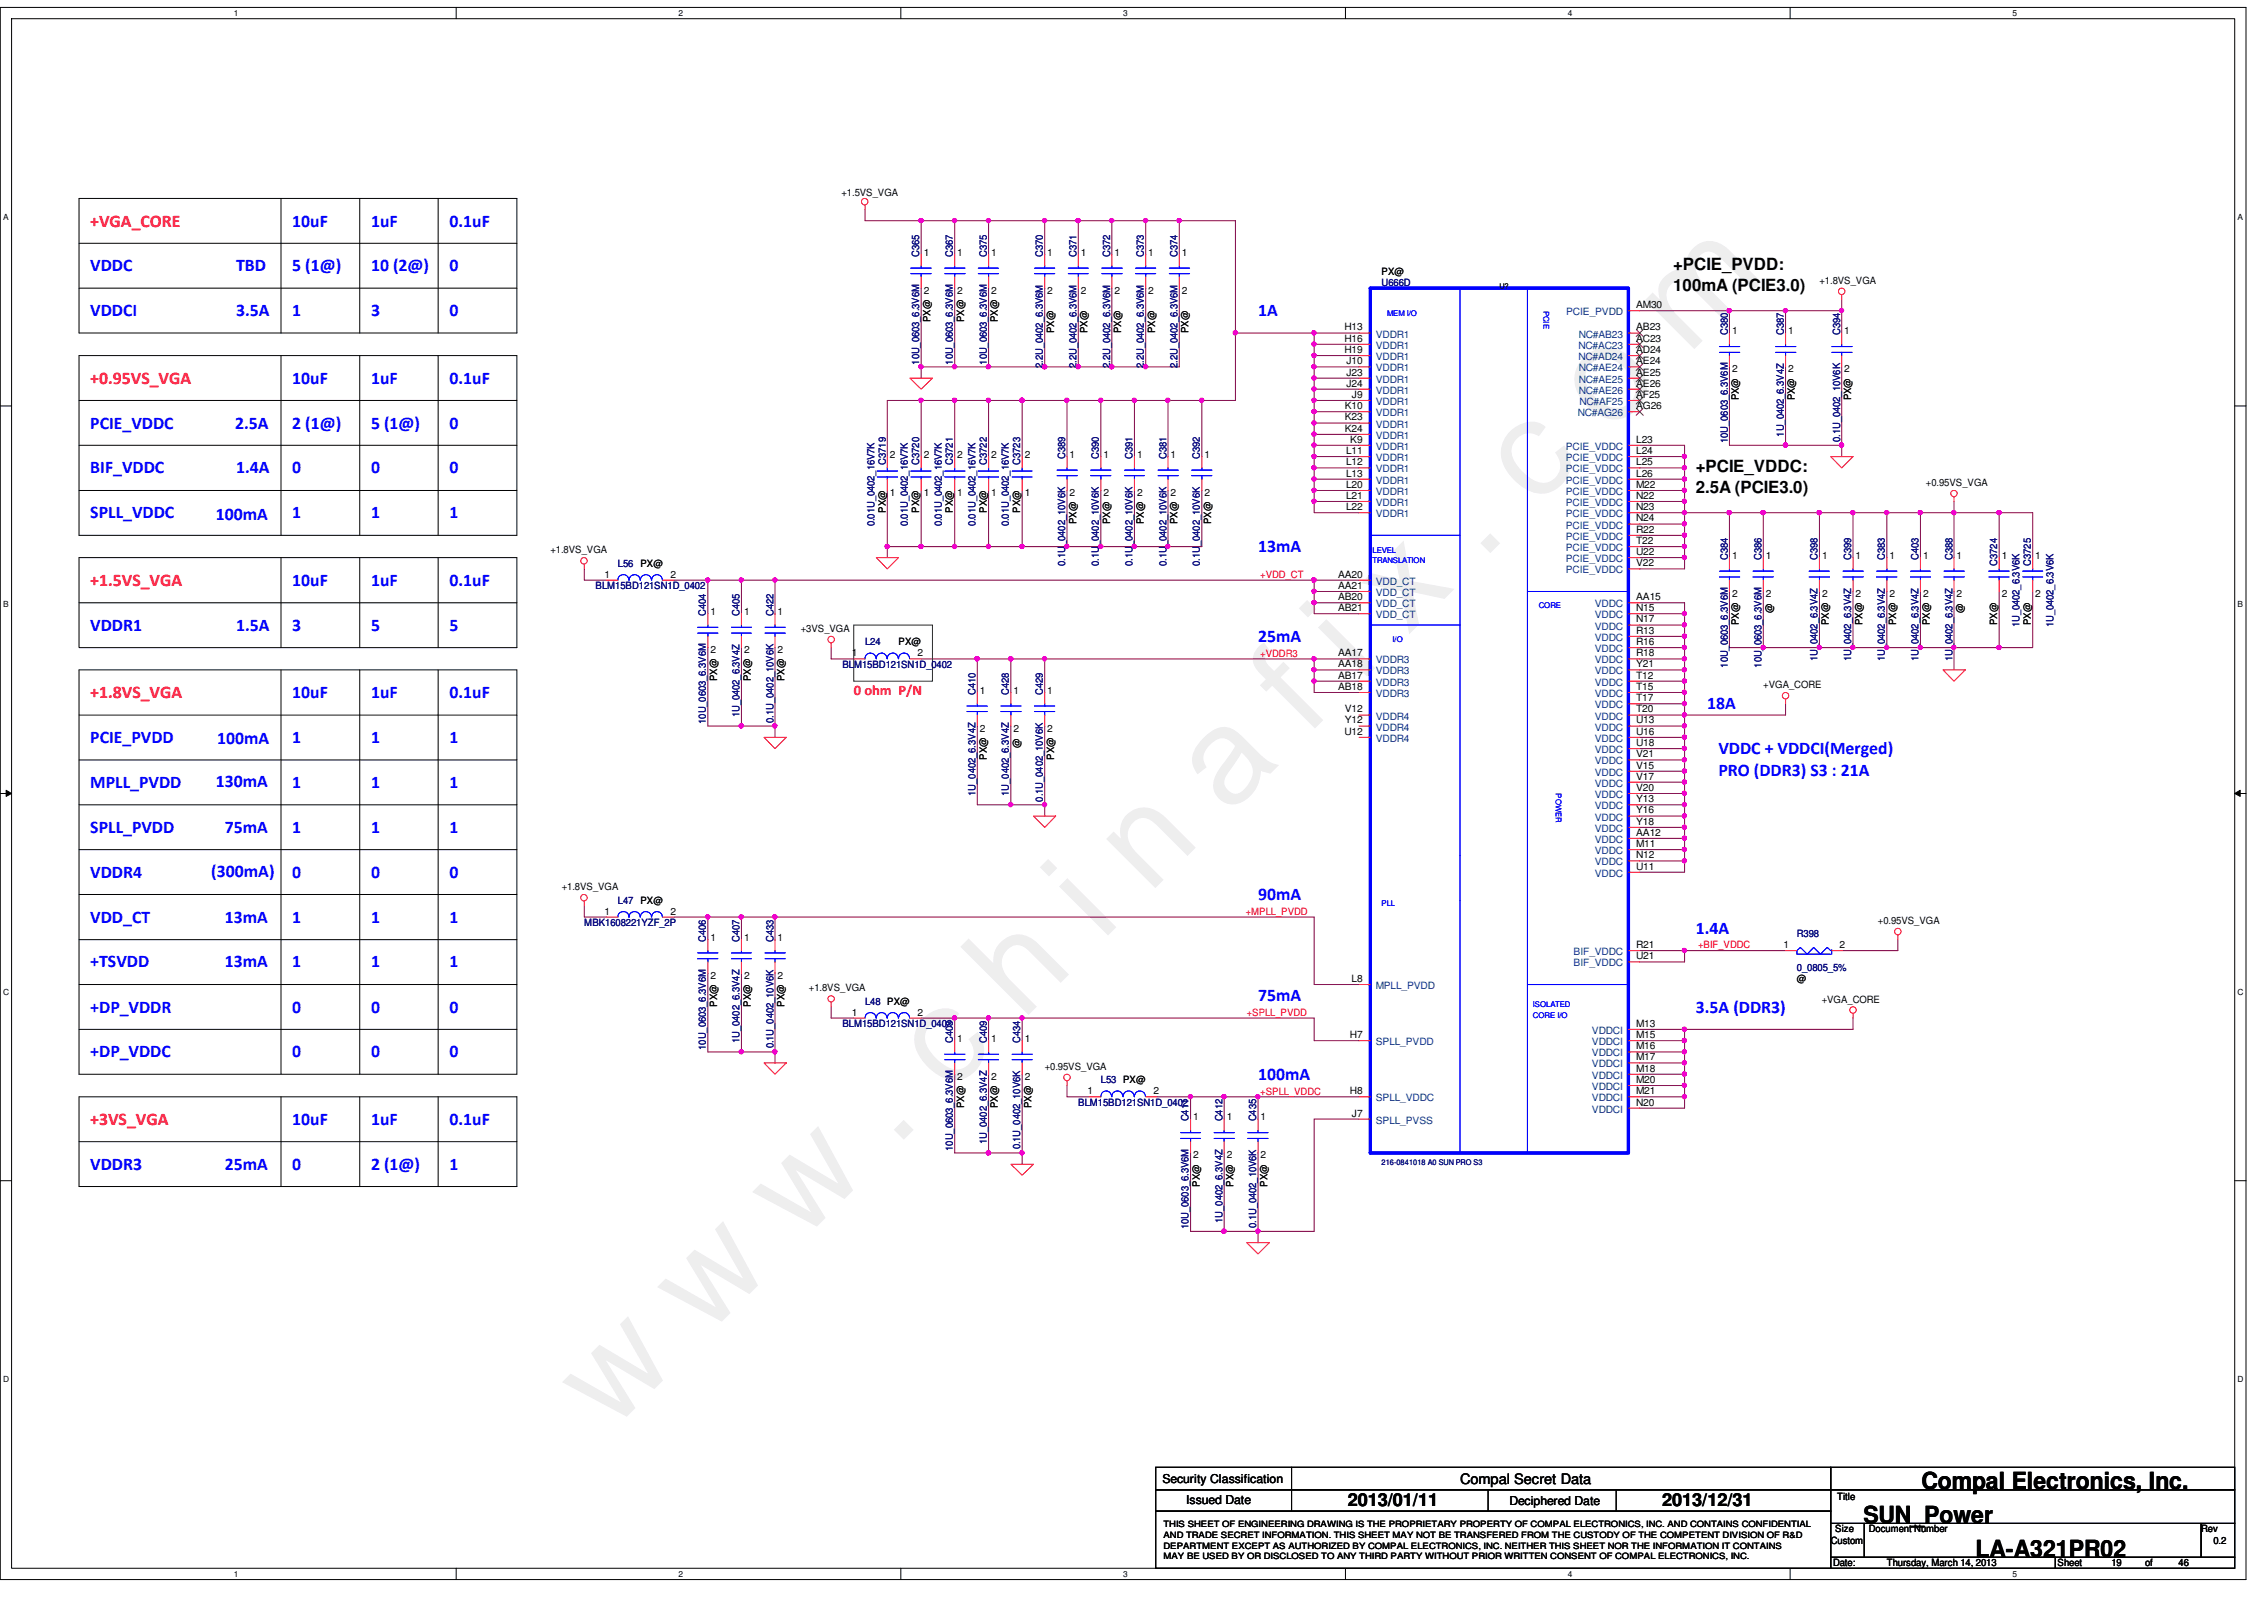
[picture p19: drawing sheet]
<svg xmlns="http://www.w3.org/2000/svg" width="297mm" height="210mm" viewBox="0 0 297 210" stroke-linecap="round" stroke-linejoin="round" font-family="sans-serif">
<defs><g id="words">
<text font-size="17.6" fill="#f0f" x="80.1" y="188" transform="rotate(-45 80.1 188)">w w w . c h i n a f i x . c o m</text>
<g font-size="3.1">
<text x="252.1" y="195.4">Compal Electronics, Inc.</text>
<text x="244.5" y="199.8">SUN_Power</text>
<text x="259.2" y="204.2">LA-A321PR02</text>
</g>
<g font-size="2.3" fill="#f00">
<text x="11.8" y="29.7">+VGA_CORE</text>
<text x="11.8" y="50.3">+0.95VS_VGA</text>
<text x="11.8" y="76.8">+1.5VS_VGA</text>
<text x="11.8" y="91.6">+1.8VS_VGA</text>
<text x="11.8" y="147.6">+3VS_VGA</text>
</g>
<g font-size="2.3" fill="#00f">
<text x="38.4" y="29.7">10uF</text>
<text x="48.7" y="29.7">1uF</text>
<text x="59" y="29.7">0.1uF</text>
<text x="11.8" y="35.6">VDDC</text>
<text x="31" y="35.6">TBD</text>
<text x="38.4" y="35.6">5 (1@)</text>
<text x="48.7" y="35.6">10 (2@)</text>
<text x="59" y="35.6">0</text>
<text x="11.8" y="41.5">VDDCI</text>
<text x="31" y="41.5">3.5A</text>
<text x="38.4" y="41.5">1</text>
<text x="48.7" y="41.5">3</text>
<text x="59" y="41.5">0</text>
<text x="165.1" y="41.5">1A</text>
<text x="38.4" y="50.3">10uF</text>
<text x="48.7" y="50.3">1uF</text>
<text x="59" y="50.3">0.1uF</text>
<text x="11.8" y="56.2">PCIE_VDDC</text>
<text x="30.9" y="56.2">2.5A</text>
<text x="38.4" y="56.2">2 (1@)</text>
<text x="48.7" y="56.2">5 (1@)</text>
<text x="59" y="56.2">0</text>
<text x="11.8" y="62.1">BIF_VDDC</text>
<text x="31" y="62.1">1.4A</text>
<text x="38.4" y="62.1">0</text>
<text x="48.7" y="62.1">0</text>
<text x="59" y="62.1">0</text>
<text x="11.8" y="68">SPLL_VDDC</text>
<text x="28.3" y="68.2">100mA</text>
<text x="38.4" y="68">1</text>
<text x="48.7" y="68">1</text>
<text x="59" y="68">1</text>
<text x="38.4" y="76.8">10uF</text>
<text x="48.7" y="76.8">1uF</text>
<text x="59" y="76.8">0.1uF</text>
<text x="165.1" y="72.4">13mA</text>
<text x="11.8" y="82.7">VDDR1</text>
<text x="31" y="82.7">1.5A</text>
<text x="38.4" y="82.7">3</text>
<text x="48.7" y="82.7">5</text>
<text x="59" y="82.7">5</text>
<text x="165.1" y="84.2">25mA</text>
<text x="38.4" y="91.6">10uF</text>
<text x="48.7" y="91.6">1uF</text>
<text x="59" y="91.6">0.1uF</text>
<text x="224" y="93">18A</text>
<text x="11.8" y="97.5">PCIE_PVDD</text>
<text x="28.5" y="97.6">100mA</text>
<text x="38.4" y="97.5">1</text>
<text x="48.7" y="97.5">1</text>
<text x="59" y="97.5">1</text>
<text x="225.5" y="98.9">VDDC + VDDCI(Merged)</text>
<text x="225.5" y="101.8">PRO (DDR3) S3 : 21A</text>
<text x="11.8" y="103.4">MPLL_PVDD</text>
<text x="28.3" y="103.2">130mA</text>
<text x="38.4" y="103.4">1</text>
<text x="48.7" y="103.4">1</text>
<text x="59" y="103.4">1</text>
<text x="11.8" y="109.3">SPLL_PVDD</text>
<text x="29.5" y="109.3">75mA</text>
<text x="38.4" y="109.3">1</text>
<text x="48.7" y="109.3">1</text>
<text x="59" y="109.3">1</text>
<text x="11.8" y="115.1">VDDR4</text>
<text x="27.7" y="115">(300mA)</text>
<text x="38.4" y="115.1">0</text>
<text x="48.7" y="115.1">0</text>
<text x="59" y="115.1">0</text>
<text x="165.1" y="118.1">90mA</text>
<text x="11.8" y="121">VDD_CT</text>
<text x="29.5" y="121">13mA</text>
<text x="38.4" y="121">1</text>
<text x="48.7" y="121">1</text>
<text x="59" y="121">1</text>
<text x="222.5" y="122.5">1.4A</text>
<text x="11.8" y="126.9">+TSVDD</text>
<text x="29.5" y="126.9">13mA</text>
<text x="38.4" y="126.9">1</text>
<text x="48.7" y="126.9">1</text>
<text x="59" y="126.9">1</text>
<text x="165.1" y="131.4">75mA</text>
<text x="11.9" y="132.8">+DP_VDDR</text>
<text x="38.4" y="132.8">0</text>
<text x="48.7" y="132.8">0</text>
<text x="59" y="132.8">0</text>
<text x="222.5" y="132.8">3.5A (DDR3)</text>
<text x="11.9" y="138.7">+DP_VDDC</text>
<text x="38.4" y="138.7">0</text>
<text x="48.7" y="138.7">0</text>
<text x="59" y="138.7">0</text>
<text x="165.1" y="141.6">100mA</text>
<text x="38.4" y="147.6">10uF</text>
<text x="48.7" y="147.6">1uF</text>
<text x="59" y="147.6">0.1uF</text>
<text x="11.8" y="153.5">VDDR3</text>
<text x="29.5" y="153.5">25mA</text>
<text x="38.4" y="153.5">0</text>
<text x="48.7" y="153.5">2 (1@)</text>
<text x="59" y="153.5">1</text>
</g>
<g font-size="2.3">
<text x="176.8" y="197.6">2013/01/11</text>
<text x="218.1" y="197.6">2013/12/31</text>
</g>
<g font-size="2.2">
<text x="219.5" y="35.5">+PCIE_PVDD:</text>
<text x="219.5" y="38.1">100mA (PCIE3.0)</text>
<text x="222.5" y="62">+PCIE_VDDC:</text>
<text x="222.5" y="64.6">2.5A (PCIE3.0)</text>
</g>
<text font-size="1.9" fill="#f00" x="112" y="91.2">0 ohm P/N</text>
<text font-size="1.9" x="191.6" y="194.6">Compal Secret Data</text>
<g font-size="1.6">
<text x="152.5" y="194.5">Security Classification</text>
<text x="155.6" y="197.3">Issued Date</text>
<text x="198" y="197.5">Deciphered Date</text>
</g>
<g font-size="1.3">
<text x="110.4" y="25.7">+1.5VS_VGA</text>
<text x="121.2" y="33.6">1</text>
<text x="125.6" y="33.6">1</text>
<text x="130" y="33.6">1</text>
<text x="137.4" y="33.6">1</text>
<text x="141.8" y="33.6">1</text>
<text x="146.2" y="33.6">1</text>
<text x="150.7" y="33.6">1</text>
<text x="155.1" y="33.6">1</text>
<text x="121.2" y="38.5">2</text>
<text x="125.6" y="38.5">2</text>
<text x="130" y="38.5">2</text>
<text x="137.4" y="38.5">2</text>
<text x="141.8" y="38.5">2</text>
<text x="146.2" y="38.5">2</text>
<text x="150.7" y="38.5">2</text>
<text x="155.1" y="38.5">2</text>
<text x="181.3" y="36.1">PX@</text>
<text x="214.7" y="40.4">AM30</text>
<text x="238.7" y="37.2">+1.8VS_VGA</text>
<text x="122.1" y="42.2" transform="rotate(-90 122.1 42.2)">PX@</text>
<text x="126.5" y="42.2" transform="rotate(-90 126.5 42.2)">PX@</text>
<text x="130.9" y="42.2" transform="rotate(-90 130.9 42.2)">PX@</text>
<text x="138.3" y="43.7" transform="rotate(-90 138.3 43.7)">PX@</text>
<text x="142.7" y="43.7" transform="rotate(-90 142.7 43.7)">PX@</text>
<text x="147.1" y="43.7" transform="rotate(-90 147.1 43.7)">PX@</text>
<text x="151.5" y="43.7" transform="rotate(-90 151.5 43.7)">PX@</text>
<text x="156" y="43.7" transform="rotate(-90 156 43.7)">PX@</text>
<text x="176.4" y="43.3">H13</text>
<text x="176.4" y="44.8">H16</text>
<text x="176.4" y="46.3">H19</text>
<text x="176.7" y="47.8">J10</text>
<text x="214.7" y="44.8">AC23</text>
<text x="214.7" y="46.3">AD24</text>
<text x="214.7" y="43.3">AB23</text>
<text x="214.7" y="47.8">AE24</text>
<text x="227.2" y="43.9">1</text>
<text x="234.6" y="43.9">1</text>
<text x="242" y="43.9">1</text>
<text x="176.4" y="53.7">K10</text>
<text x="176.7" y="49.3">J23</text>
<text x="176.7" y="50.7">J24</text>
<text x="177.4" y="52.2">J9</text>
<text x="214.7" y="53.7">AG26</text>
<text x="214.7" y="52.2">AF25</text>
<text x="214.7" y="49.3">AE25</text>
<text x="214.7" y="50.7">AE26</text>
<text x="227.2" y="48.9">2</text>
<text x="228.1" y="52.5" transform="rotate(-90 228.1 52.5)">PX@</text>
<text x="234.6" y="48.9">2</text>
<text x="235.5" y="52.5" transform="rotate(-90 235.5 52.5)">PX@</text>
<text x="242" y="48.9">2</text>
<text x="242.9" y="52.5" transform="rotate(-90 242.9 52.5)">PX@</text>
<text x="176.4" y="56.6">K24</text>
<text x="176.4" y="55.2">K23</text>
<text x="176.6" y="59.6">L11</text>
<text x="177.2" y="58.1">K9</text>
<text x="214.7" y="58.1">L23</text>
<text x="214.7" y="59.6">L24</text>
<text x="116.8" y="65.1">1</text>
<text x="116.8" y="60.1">2</text>
<text x="121.2" y="65.1">1</text>
<text x="121.2" y="60.1">2</text>
<text x="125.6" y="65.1">1</text>
<text x="125.6" y="60.1">2</text>
<text x="130" y="65.1">1</text>
<text x="130" y="60.1">2</text>
<text x="134.4" y="65.1">1</text>
<text x="134.4" y="60.1">2</text>
<text x="140.3" y="60.1">1</text>
<text x="140.3" y="65.1">2</text>
<text x="144.8" y="60.1">1</text>
<text x="144.8" y="65.1">2</text>
<text x="149.2" y="60.1">1</text>
<text x="149.2" y="65.1">2</text>
<text x="153.6" y="60.1">1</text>
<text x="153.6" y="65.1">2</text>
<text x="158" y="60.1">1</text>
<text x="158" y="65.1">2</text>
<text x="176.6" y="61">L12</text>
<text x="176.6" y="62.5">L13</text>
<text x="176.6" y="64">L20</text>
<text x="176.6" y="65.4">L21</text>
<text x="214.7" y="61">L25</text>
<text x="214.7" y="62.5">L26</text>
<text x="214.7" y="64">M22</text>
<text x="214.7" y="65.4">N22</text>
<text x="252.7" y="63.8">+0.95VS_VGA</text>
<text x="116.2" y="67.3" transform="rotate(-90 116.2 67.3)">PX@</text>
<text x="120.6" y="67.3" transform="rotate(-90 120.6 67.3)">PX@</text>
<text x="125" y="67.3" transform="rotate(-90 125 67.3)">PX@</text>
<text x="129.5" y="67.3" transform="rotate(-90 129.5 67.3)">PX@</text>
<text x="133.9" y="67.3" transform="rotate(-90 133.9 67.3)">PX@</text>
<text x="141.2" y="68.7" transform="rotate(-90 141.2 68.7)">PX@</text>
<text x="145.7" y="68.7" transform="rotate(-90 145.7 68.7)">PX@</text>
<text x="150.1" y="68.7" transform="rotate(-90 150.1 68.7)">PX@</text>
<text x="154.5" y="68.7" transform="rotate(-90 154.5 68.7)">PX@</text>
<text x="158.9" y="68.7" transform="rotate(-90 158.9 68.7)">PX@</text>
<text x="176.6" y="66.9">L22</text>
<text x="214.7" y="71.4">T22</text>
<text x="214.7" y="66.9">N23</text>
<text x="214.7" y="68.4">N24</text>
<text x="214.7" y="69.9">R22</text>
<text x="72.2" y="72.6">+1.8VS_VGA</text>
<text x="79.3" y="75.8">1</text>
<text x="88" y="75.8">2</text>
<text x="175.6" y="75.8">AA20</text>
<text x="175.6" y="77.3">AA21</text>
<text x="214.7" y="72.8">U22</text>
<text x="214.7" y="74.3">V22</text>
<text x="227.2" y="73.3">1</text>
<text x="231.7" y="73.3">1</text>
<text x="239.1" y="73.3">1</text>
<text x="243.5" y="73.3">1</text>
<text x="247.9" y="73.3">1</text>
<text x="252.3" y="73.3">1</text>
<text x="256.7" y="73.3">1</text>
<text x="262.6" y="73.3">1</text>
<text x="267" y="73.3">1</text>
<text x="93.2" y="80.7">1</text>
<text x="97.6" y="80.7">1</text>
<text x="102" y="80.7">1</text>
<text x="105.1" y="82.9">+3VS_VGA</text>
<text x="175.6" y="78.7">AB20</text>
<text x="175.6" y="80.2">AB21</text>
<text x="214.7" y="78.7">AA15</text>
<text x="214.7" y="80.2">N15</text>
<text x="214.7" y="81.7">N17</text>
<text x="214.7" y="83.1">R13</text>
<text x="227.2" y="78.3">2</text>
<text x="228.1" y="82" transform="rotate(-90 228.1 82)">PX@</text>
<text x="231.7" y="78.3">2</text>
<text x="232.6" y="80.4" transform="rotate(-90 232.6 80.4)">@</text>
<text x="239.1" y="78.3">2</text>
<text x="239.9" y="82" transform="rotate(-90 239.9 82)">PX@</text>
<text x="243.5" y="78.3">2</text>
<text x="244.3" y="82" transform="rotate(-90 244.3 82)">PX@</text>
<text x="247.9" y="78.3">2</text>
<text x="248.8" y="82" transform="rotate(-90 248.8 82)">PX@</text>
<text x="252.3" y="78.3">2</text>
<text x="253.2" y="82" transform="rotate(-90 253.2 82)">PX@</text>
<text x="256.7" y="78.3">2</text>
<text x="257.6" y="80.4" transform="rotate(-90 257.6 80.4)">@</text>
<text x="262" y="82" transform="rotate(-90 262 82)">PX@</text>
<text x="262.6" y="78.3">2</text>
<text x="266.4" y="82" transform="rotate(-90 266.4 82)">PX@</text>
<text x="267" y="78.3">2</text>
<text x="93.2" y="85.7">2</text>
<text x="94.1" y="89.4" transform="rotate(-90 94.1 89.4)">PX@</text>
<text x="97.6" y="85.7">2</text>
<text x="98.5" y="89.4" transform="rotate(-90 98.5 89.4)">PX@</text>
<text x="102" y="85.7">2</text>
<text x="102.9" y="89.4" transform="rotate(-90 102.9 89.4)">PX@</text>
<text x="111.8" y="86.1">1</text>
<text x="117.9" y="84.7">PX@</text>
<text x="120.4" y="86.1">2</text>
<text x="175.6" y="86.1">AA17</text>
<text x="175.6" y="87.5">AA18</text>
<text x="175.6" y="89">AB17</text>
<text x="214.7" y="87.5">Y21</text>
<text x="214.7" y="84.6">R16</text>
<text x="214.7" y="86.1">R18</text>
<text x="214.7" y="89">T12</text>
<text x="128.6" y="91">1</text>
<text x="133" y="91">1</text>
<text x="137.4" y="91">1</text>
<text x="175.6" y="90.5">AB18</text>
<text x="176.4" y="93.5">V12</text>
<text x="176.4" y="94.9">Y12</text>
<text x="214.7" y="92">T17</text>
<text x="214.7" y="93.5">T20</text>
<text x="214.7" y="94.9">U13</text>
<text x="214.7" y="90.5">T15</text>
<text x="231.3" y="90.3">+VGA_CORE</text>
<text x="128.6" y="96">2</text>
<text x="129.5" y="99.7" transform="rotate(-90 129.5 99.7)">PX@</text>
<text x="133" y="96">2</text>
<text x="133.9" y="98.1" transform="rotate(-90 133.9 98.1)">@</text>
<text x="137.4" y="96">2</text>
<text x="138.3" y="99.7" transform="rotate(-90 138.3 99.7)">PX@</text>
<text x="176.4" y="96.4">U12</text>
<text x="214.7" y="96.4">U16</text>
<text x="214.7" y="97.9">U18</text>
<text x="214.7" y="100.8">V15</text>
<text x="214.7" y="99.4">V21</text>
<text x="214.7" y="102.3">V17</text>
<text x="214.7" y="103.8">V20</text>
<text x="214.7" y="105.2">Y13</text>
<text x="214.7" y="106.7">Y16</text>
<text x="214.7" y="108.2">Y18</text>
<text x="214.7" y="111.1">M11</text>
<text x="214.7" y="109.6">AA12</text>
<text x="214.7" y="112.6">N12</text>
<text x="73.7" y="116.8">+1.8VS_VGA</text>
<text x="79.3" y="120">1</text>
<text x="88" y="120">2</text>
<text x="214.7" y="114.1">U11</text>
<text x="93.2" y="123.4">1</text>
<text x="97.6" y="123.4">1</text>
<text x="102" y="123.4">1</text>
<text x="214.7" y="125.9">U21</text>
<text x="214.7" y="124.4">R21</text>
<text x="234" y="124.4">1</text>
<text x="241.3" y="124.4">2</text>
<text x="246.4" y="121.2">+0.95VS_VGA</text>
<text x="93.2" y="128.4">2</text>
<text x="97.6" y="128.4">2</text>
<text x="102" y="128.4">2</text>
<text x="106.1" y="130">+1.8VS_VGA</text>
<text x="177.3" y="128.8">L8</text>
<text x="235.8" y="128.9">@</text>
<text x="239" y="131.5">+VGA_CORE</text>
<text x="94.1" y="132.1" transform="rotate(-90 94.1 132.1)">PX@</text>
<text x="98.5" y="132.1" transform="rotate(-90 98.5 132.1)">PX@</text>
<text x="102.9" y="132.1" transform="rotate(-90 102.9 132.1)">PX@</text>
<text x="111.8" y="133.2">1</text>
<text x="120.4" y="133.2">2</text>
<text x="125.6" y="136.7">1</text>
<text x="130" y="136.7">1</text>
<text x="134.4" y="136.7">1</text>
<text x="177.1" y="136.2">H7</text>
<text x="214.7" y="134.7">M13</text>
<text x="214.7" y="136.2">M15</text>
<text x="214.7" y="137.7">M16</text>
<text x="125.6" y="141.6">2</text>
<text x="130" y="141.6">2</text>
<text x="134.4" y="141.6">2</text>
<text x="137.1" y="140.3">+0.95VS_VGA</text>
<text x="142.7" y="143.6">1</text>
<text x="151.3" y="143.6">2</text>
<text x="177.1" y="143.6">H8</text>
<text x="214.7" y="139.1">M17</text>
<text x="214.7" y="140.6">M18</text>
<text x="214.7" y="143.6">M21</text>
<text x="214.7" y="142.1">M20</text>
<text x="126.5" y="145.4" transform="rotate(-90 126.5 145.4)">PX@</text>
<text x="130.9" y="145.4" transform="rotate(-90 130.9 145.4)">PX@</text>
<text x="135.3" y="145.4" transform="rotate(-90 135.3 145.4)">PX@</text>
<text x="156.5" y="147">1</text>
<text x="160.9" y="147">1</text>
<text x="165.4" y="147">1</text>
<text x="177.4" y="146.5">J7</text>
<text x="214.7" y="145">N20</text>
<text x="156.5" y="152">2</text>
<text x="157.4" y="155.7" transform="rotate(-90 157.4 155.7)">PX@</text>
<text x="160.9" y="152">2</text>
<text x="161.8" y="155.7" transform="rotate(-90 161.8 155.7)">PX@</text>
<text x="165.4" y="152">2</text>
<text x="166.3" y="155.7" transform="rotate(-90 166.3 155.7)">PX@</text>
<text x="241" y="196.8">Title</text>
<text x="240.2" y="202.5">Custom</text>
<text x="240.8" y="201">Size</text>
<text x="245.2" y="201">Document Number</text>
<text x="288.8" y="201">Rev</text>
<text x="290.4" y="202.5">0.2</text>
<text x="240.5" y="205.5">Date:</text>
<text x="247.6" y="205.5">Thursday, March 14, 2013</text>
<text x="270" y="205.5">Sheet</text>
<text x="277" y="205.5">19</text>
<text x="281.4" y="205.5">of</text>
<text x="285.8" y="205.5">46</text>
</g>
<g font-size="1.3" fill="#000080">
<text x="120.6" y="33.7" transform="rotate(-90 120.6 33.7)">C365</text>
<text x="125" y="33.7" transform="rotate(-90 125 33.7)">C367</text>
<text x="129.5" y="33.7" transform="rotate(-90 129.5 33.7)">C375</text>
<text x="136.8" y="33.7" transform="rotate(-90 136.8 33.7)">C370</text>
<text x="141.2" y="33.7" transform="rotate(-90 141.2 33.7)">C371</text>
<text x="145.7" y="33.7" transform="rotate(-90 145.7 33.7)">C372</text>
<text x="150.1" y="33.7" transform="rotate(-90 150.1 33.7)">C373</text>
<text x="154.5" y="33.7" transform="rotate(-90 154.5 33.7)">C374</text>
<text x="181.3" y="37.5">U666D</text>
<text x="120.6" y="47.8" transform="rotate(-90 120.6 47.8)">10U_0603_6.3V6M</text>
<text x="125" y="47.8" transform="rotate(-90 125 47.8)">10U_0603_6.3V6M</text>
<text x="129.5" y="47.8" transform="rotate(-90 129.5 47.8)">10U_0603_6.3V6M</text>
<text x="226.7" y="44" transform="rotate(-90 226.7 44)">C380</text>
<text x="234.1" y="44" transform="rotate(-90 234.1 44)">C387</text>
<text x="241.4" y="44" transform="rotate(-90 241.4 44)">C394</text>
<text x="136.8" y="48.3" transform="rotate(-90 136.8 48.3)">2.2U_0402_6.3V6M</text>
<text x="141.2" y="48.3" transform="rotate(-90 141.2 48.3)">2.2U_0402_6.3V6M</text>
<text x="145.7" y="48.3" transform="rotate(-90 145.7 48.3)">2.2U_0402_6.3V6M</text>
<text x="150.1" y="48.3" transform="rotate(-90 150.1 48.3)">2.2U_0402_6.3V6M</text>
<text x="154.5" y="48.3" transform="rotate(-90 154.5 48.3)">2.2U_0402_6.3V6M</text>
<text x="226.7" y="58.1" transform="rotate(-90 226.7 58.1)">10U_0603_6.3V6M</text>
<text x="234.1" y="57.3" transform="rotate(-90 234.1 57.3)">1U_0402_6.3V4Z</text>
<text x="241.4" y="58" transform="rotate(-90 241.4 58)">0.1U_0402_10V6K</text>
<text x="116.2" y="61" transform="rotate(-90 116.2 61)">C3719</text>
<text x="120.6" y="61" transform="rotate(-90 120.6 61)">C3720</text>
<text x="125" y="61" transform="rotate(-90 125 61)">C3721</text>
<text x="129.5" y="61" transform="rotate(-90 129.5 61)">C3722</text>
<text x="133.9" y="61" transform="rotate(-90 133.9 61)">C3723</text>
<text x="139.7" y="60.2" transform="rotate(-90 139.7 60.2)">C389</text>
<text x="144.2" y="60.2" transform="rotate(-90 144.2 60.2)">C390</text>
<text x="148.6" y="60.2" transform="rotate(-90 148.6 60.2)">C391</text>
<text x="153" y="60.2" transform="rotate(-90 153 60.2)">C381</text>
<text x="157.4" y="60.2" transform="rotate(-90 157.4 60.2)">C392</text>
<text x="114.7" y="69" transform="rotate(-90 114.7 69)">0.01U_0402_16V7K</text>
<text x="119.1" y="69" transform="rotate(-90 119.1 69)">0.01U_0402_16V7K</text>
<text x="123.6" y="69" transform="rotate(-90 123.6 69)">0.01U_0402_16V7K</text>
<text x="128" y="69" transform="rotate(-90 128 69)">0.01U_0402_16V7K</text>
<text x="132.4" y="69" transform="rotate(-90 132.4 69)">0.01U_0402_16V7K</text>
<text x="78.1" y="77.3">BLM15BD121SN1D_0402</text>
<text x="81.1" y="74.3">L56 PX@</text>
<text x="139.7" y="74.2" transform="rotate(-90 139.7 74.2)">0.1U_0402_10V6K</text>
<text x="144.2" y="74.2" transform="rotate(-90 144.2 74.2)">0.1U_0402_10V6K</text>
<text x="148.6" y="74.2" transform="rotate(-90 148.6 74.2)">0.1U_0402_10V6K</text>
<text x="153" y="74.2" transform="rotate(-90 153 74.2)">0.1U_0402_10V6K</text>
<text x="157.4" y="74.2" transform="rotate(-90 157.4 74.2)">0.1U_0402_10V6K</text>
<text x="226.7" y="73.4" transform="rotate(-90 226.7 73.4)">C384</text>
<text x="231.1" y="73.4" transform="rotate(-90 231.1 73.4)">C386</text>
<text x="238.5" y="73.4" transform="rotate(-90 238.5 73.4)">C398</text>
<text x="242.9" y="73.4" transform="rotate(-90 242.9 73.4)">C399</text>
<text x="247.3" y="73.4" transform="rotate(-90 247.3 73.4)">C383</text>
<text x="251.7" y="73.4" transform="rotate(-90 251.7 73.4)">C403</text>
<text x="256.2" y="73.4" transform="rotate(-90 256.2 73.4)">C388</text>
<text x="262" y="74.2" transform="rotate(-90 262 74.2)">C3724</text>
<text x="266.4" y="74.2" transform="rotate(-90 266.4 74.2)">C3725</text>
<text x="92.6" y="80.8" transform="rotate(-90 92.6 80.8)">C404</text>
<text x="97" y="80.8" transform="rotate(-90 97 80.8)">C405</text>
<text x="101.5" y="80.8" transform="rotate(-90 101.5 80.8)">C422</text>
<text x="265" y="82.3" transform="rotate(-90 265 82.3)">1U_0402_6.3V6K</text>
<text x="269.4" y="82.3" transform="rotate(-90 269.4 82.3)">1U_0402_6.3V6K</text>
<text x="110.5" y="87.6">BLM15BD121SN1D_0402</text>
<text x="113.5" y="84.7">L24</text>
<text x="226.7" y="87.6" transform="rotate(-90 226.7 87.6)">10U_0603_6.3V6M</text>
<text x="231.1" y="87.6" transform="rotate(-90 231.1 87.6)">10U_0603_6.3V6M</text>
<text x="238.5" y="86.7" transform="rotate(-90 238.5 86.7)">1U_0402_6.3V4Z</text>
<text x="242.9" y="86.7" transform="rotate(-90 242.9 86.7)">1U_0402_6.3V4Z</text>
<text x="247.3" y="86.7" transform="rotate(-90 247.3 86.7)">1U_0402_6.3V4Z</text>
<text x="251.7" y="86.7" transform="rotate(-90 251.7 86.7)">1U_0402_6.3V4Z</text>
<text x="256.2" y="86.7" transform="rotate(-90 256.2 86.7)">1U_0402_6.3V4Z</text>
<text x="92.6" y="95" transform="rotate(-90 92.6 95)">10U_0603_6.3V6M</text>
<text x="97" y="94.1" transform="rotate(-90 97 94.1)">1U_0402_6.3V4Z</text>
<text x="101.5" y="94.8" transform="rotate(-90 101.5 94.8)">0.1U_0402_10V6K</text>
<text x="128" y="91.1" transform="rotate(-90 128 91.1)">C410</text>
<text x="132.4" y="91.1" transform="rotate(-90 132.4 91.1)">C428</text>
<text x="136.8" y="91.1" transform="rotate(-90 136.8 91.1)">C429</text>
<text x="128" y="104.4" transform="rotate(-90 128 104.4)">1U_0402_6.3V4Z</text>
<text x="132.4" y="104.4" transform="rotate(-90 132.4 104.4)">1U_0402_6.3V4Z</text>
<text x="136.8" y="105.2" transform="rotate(-90 136.8 105.2)">0.1U_0402_10V6K</text>
<text x="81.1" y="118.5">L47 PX@</text>
<text x="76.7" y="121.5">MBK1608221YZF_2P</text>
<text x="92.6" y="123.6" transform="rotate(-90 92.6 123.6)">C406</text>
<text x="97" y="123.6" transform="rotate(-90 97 123.6)">C407</text>
<text x="101.5" y="123.6" transform="rotate(-90 101.5 123.6)">C433</text>
<text x="235.8" y="123">R398</text>
<text x="113.5" y="131.8">L48 PX@</text>
<text x="235.8" y="127.4">0_0805_5%</text>
<text x="92.6" y="137.7" transform="rotate(-90 92.6 137.7)">10U_0603_6.3V6M</text>
<text x="97" y="136.8" transform="rotate(-90 97 136.8)">1U_0402_6.3V4Z</text>
<text x="101.5" y="137.5" transform="rotate(-90 101.5 137.5)">0.1U_0402_10V6K</text>
<text x="110.5" y="134.7">BLM15BD121SN1D_0402</text>
<text x="125" y="136.8" transform="rotate(-90 125 136.8)">C408</text>
<text x="129.5" y="136.8" transform="rotate(-90 129.5 136.8)">C409</text>
<text x="133.9" y="136.8" transform="rotate(-90 133.9 136.8)">C434</text>
<text x="144.4" y="142.1">L53 PX@</text>
<text x="141.5" y="145.1">BLM15BD121SN1D_0402</text>
<text x="156" y="147.1" transform="rotate(-90 156 147.1)">C411</text>
<text x="160.4" y="147.1" transform="rotate(-90 160.4 147.1)">C412</text>
<text x="164.8" y="147.1" transform="rotate(-90 164.8 147.1)">C435</text>
<text x="125" y="151" transform="rotate(-90 125 151)">10U_0603_6.3V6M</text>
<text x="129.5" y="150.1" transform="rotate(-90 129.5 150.1)">1U_0402_6.3V4Z</text>
<text x="133.9" y="150.8" transform="rotate(-90 133.9 150.8)">0.1U_0402_10V6K</text>
<text x="156" y="161.2" transform="rotate(-90 156 161.2)">10U_0603_6.3V6M</text>
<text x="160.4" y="160.4" transform="rotate(-90 160.4 160.4)">1U_0402_6.3V4Z</text>
<text x="164.8" y="161.1" transform="rotate(-90 164.8 161.1)">0.1U_0402_10V6K</text>
</g>
<g font-size="1.3" fill="#004080">
<text x="205.5" y="41.4">PCIE_PVDD</text>
<text x="180.5" y="44.3">VDDR1</text>
<text x="180.5" y="45.8">VDDR1</text>
<text x="180.5" y="47.2">VDDR1</text>
<text x="207.1" y="45.8">NC#AC23</text>
<text x="207.1" y="47.2">NC#AD24</text>
<text x="207.1" y="44.3">NC#AB23</text>
<text x="180.5" y="48.7">VDDR1</text>
<text x="180.5" y="50.2">VDDR1</text>
<text x="180.5" y="51.6">VDDR1</text>
<text x="180.5" y="53.1">VDDR1</text>
<text x="207.1" y="48.7">NC#AE24</text>
<text x="207.1" y="50.2">NC#AE25</text>
<text x="207.1" y="51.6">NC#AE26</text>
<text x="207.2" y="53.1">NC#AF25</text>
<text x="180.5" y="57.6">VDDR1</text>
<text x="180.5" y="59">VDDR1</text>
<text x="180.5" y="54.6">VDDR1</text>
<text x="180.5" y="56.1">VDDR1</text>
<text x="205.4" y="59">PCIE_VDDC</text>
<text x="207" y="54.6">NC#AG26</text>
<text x="180.5" y="60.5">VDDR1</text>
<text x="180.5" y="62">VDDR1</text>
<text x="180.5" y="63.5">VDDR1</text>
<text x="180.5" y="64.9">VDDR1</text>
<text x="205.4" y="60.5">PCIE_VDDC</text>
<text x="205.4" y="62">PCIE_VDDC</text>
<text x="205.4" y="63.5">PCIE_VDDC</text>
<text x="205.4" y="64.9">PCIE_VDDC</text>
<text x="180.5" y="66.4">VDDR1</text>
<text x="180.5" y="67.9">VDDR1</text>
<text x="205.4" y="66.4">PCIE_VDDC</text>
<text x="205.4" y="67.9">PCIE_VDDC</text>
<text x="205.4" y="69.3">PCIE_VDDC</text>
<text x="205.4" y="70.8">PCIE_VDDC</text>
<text x="180.5" y="76.7">VDD_CT</text>
<text x="205.4" y="72.3">PCIE_VDDC</text>
<text x="205.4" y="73.7">PCIE_VDDC</text>
<text x="205.4" y="75.2">PCIE_VDDC</text>
<text x="180.5" y="78.2">VDD_CT</text>
<text x="180.5" y="79.7">VDD_CT</text>
<text x="180.5" y="81.1">VDD_CT</text>
<text x="209.3" y="79.7">VDDC</text>
<text x="209.3" y="81.1">VDDC</text>
<text x="209.3" y="82.6">VDDC</text>
<text x="180.5" y="87">VDDR3</text>
<text x="180.5" y="88.5">VDDR3</text>
<text x="180.5" y="90">VDDR3</text>
<text x="209.3" y="88.5">VDDC</text>
<text x="209.3" y="84.1">VDDC</text>
<text x="209.3" y="85.6">VDDC</text>
<text x="209.3" y="87">VDDC</text>
<text x="209.3" y="90">VDDC</text>
<text x="180.5" y="91.4">VDDR3</text>
<text x="180.5" y="94.4">VDDR4</text>
<text x="180.5" y="95.8">VDDR4</text>
<text x="209.3" y="92.9">VDDC</text>
<text x="209.3" y="94.4">VDDC</text>
<text x="209.3" y="95.8">VDDC</text>
<text x="209.3" y="91.4">VDDC</text>
<text x="180.5" y="97.3">VDDR4</text>
<text x="209.3" y="97.3">VDDC</text>
<text x="209.3" y="98.8">VDDC</text>
<text x="209.3" y="101.8">VDDC</text>
<text x="209.3" y="100.3">VDDC</text>
<text x="209.3" y="103.2">VDDC</text>
<text x="209.3" y="104.7">VDDC</text>
<text x="209.3" y="106.2">VDDC</text>
<text x="209.3" y="107.7">VDDC</text>
<text x="209.3" y="109.1">VDDC</text>
<text x="209.3" y="112.1">VDDC</text>
<text x="209.3" y="110.6">VDDC</text>
<text x="209.3" y="113.5">VDDC</text>
<text x="209.3" y="115">VDDC</text>
<text x="206.5" y="125.3">BIF_VDDC</text>
<text x="180.5" y="129.8">MPLL_PVDD</text>
<text x="206.5" y="126.8">BIF_VDDC</text>
<text x="180.5" y="137.1">SPLL_PVDD</text>
<text x="208.9" y="135.6">VDDCI</text>
<text x="208.9" y="137.1">VDDCI</text>
<text x="208.9" y="138.6">VDDCI</text>
<text x="208.9" y="140">VDDCI</text>
<text x="208.9" y="141.5">VDDCI</text>
<text x="208.9" y="143">VDDCI</text>
<text x="180.5" y="144.5">SPLL_VDDC</text>
<text x="180.5" y="147.4">SPLL_PVSS</text>
<text x="208.9" y="144.5">VDDCI</text>
<text x="208.9" y="146">VDDCI</text>
</g>
<g font-size="1.3" fill="#f00">
<text x="165.4" y="75.8">+VDD_CT</text>
<text x="165.4" y="86.1">+VDDR3</text>
<text x="163.4" y="120">+MPLL_PVDD</text>
<text x="222.8" y="124.4">+BIF_VDDC</text>
<text x="163.6" y="133.3">+SPLL_PVDD</text>
<text x="165.4" y="143.6">+SPLL_VDDC</text>
</g>
<g font-size="1.1">
<text x="30.7" y="2.1">1</text>
<text x="89" y="2.1">2</text>
<text x="147.4" y="2.1">3</text>
<text x="205.7" y="2.1">4</text>
<text x="264" y="2.1">5</text>
<text x=".4" y="28.8">A</text>
<text x="293.6" y="28.8">A</text>
<text x=".4" y="79.6">B</text>
<text x="293.6" y="79.6">B</text>
<text x=".4" y="130.5">C</text>
<text x="293.6" y="130.5">C</text>
<text x=".4" y="181.3">D</text>
<text x="293.6" y="181.3">D</text>
<text x="152.7" y="203.2">DEPARTMENT EXCEPT AS AUTHORIZED BY COMPAL ELECTRONICS, INC. NEITHER THIS SHEET NOR THE INFORMATION IT CONTAINS</text>
<text x="152.7" y="200.4">THIS SHEET OF ENGINEERING DRAWING IS THE PROPRIETARY PROPERTY OF COMPAL ELECTRONICS, INC. AND CONTAINS CONFIDENTIAL</text>
<text x="152.7" y="201.8">AND TRADE SECRET INFORMATION. THIS SHEET MAY NOT BE TRANSFERED FROM THE CUSTODY OF THE COMPETENT DIVISION OF R&amp;D</text>
<text x="30.7" y="206.9">1</text>
<text x="89" y="206.9">2</text>
<text x="147.4" y="206.9">3</text>
<text x="152.6" y="204.6">MAY BE USED BY OR DISCLOSED TO ANY THIRD PARTY WITHOUT PRIOR WRITTEN CONSENT OF COMPAL ELECTRONICS, INC.</text>
<text x="205.7" y="206.9">4</text>
<text x="264" y="206.9">5</text>
</g>
<g font-size="1" fill="#00f">
<text x="182" y="41.5">MEM I/O</text>
<text x="202.5" y="40.8" transform="rotate(90 202.5 40.8)">PCIE</text>
<text x="180.1" y="72.6">LEVEL</text>
<text x="180.1" y="73.9">TRANSLATION</text>
<text x="201.9" y="79.8">CORE</text>
<text x="182.7" y="84.2">I/O</text>
<text x="204.1" y="104.1" transform="rotate(90 204.1 104.1)">POWER</text>
<text x="181.3" y="118.8">PLL</text>
<text x="201.1" y="132.1">ISOLATED</text>
<text x="201.1" y="133.6">CORE I/O</text>
</g>
<text font-size="1" x="196.7" y="38">U?</text>
<text font-size="1" fill="#000080" x="181.3" y="152.9">216-0841018 A0 SUN PRO S3</text>
</g></defs>
<path d="M0 1h294.7v206.2h-294.7zM1.5 2.5h291.7v203.2h-291.7z" fill="none" stroke="#000" stroke-width=".13"/>
<g fill="#fff">
<path d="M30.7 1.1h.6v1.2h-.6z"/>
<path d="M30.7 205.9h.6v1.2h-.6z"/>
</g>
<path d="M59.9 1v1.5M59.9 205.7v1.5" fill="none" stroke="#000" stroke-width=".13"/>
<g fill="#fff">
<path d="M89 1.1h.6v1.2h-.6z"/>
<path d="M89 205.9h.6v1.2h-.6z"/>
</g>
<path d="M118.2 1v1.5M118.2 205.7v1.5" fill="none" stroke="#000" stroke-width=".13"/>
<g fill="#fff">
<path d="M147.4 1.1h.6v1.2h-.6z"/>
<path d="M147.4 205.9h.6v1.2h-.6z"/>
</g>
<path d="M176.5 1v1.5M176.5 205.7v1.5" fill="none" stroke="#000" stroke-width=".13"/>
<g fill="#fff">
<path d="M205.7 1.1h.6v1.2h-.6z"/>
<path d="M205.7 205.9h.6v1.2h-.6z"/>
</g>
<path d="M234.9 1v1.5M234.9 205.7v1.5" fill="none" stroke="#000" stroke-width=".13"/>
<g fill="#fff">
<path d="M264 1.1h.6v1.2h-.6z"/>
<path d="M264 205.9h.6v1.2h-.6z"/>
<path d="M.4 27.9h.7v1.1h-.7z"/>
<path d="M293.6 27.9h.7v1.1h-.7z"/>
<path d="M.4 78.7h.7v1.1h-.7z"/>
<path d="M293.6 78.7h.7v1.1h-.7z"/>
</g>
<path d="M0 53.3h1.5M293.2 53.3h1.5" fill="none" stroke="#000" stroke-width=".13"/>
<g fill="#fff">
<path d="M.4 129.5h.8v1.2h-.8z"/>
<path d="M293.6 129.5h.7v1.2h-.7z"/>
</g>
<path d="M0 104.1h1.5M.8 103.7l.7 .4-.7 .4zM293.2 104.1l.7-.4v.8zM293.2 104.1h1.5" fill="none" stroke="#000" stroke-width=".13"/>
<path d="M.8 103.7l.7 .4-.7 .4zM293.2 104.1l.7-.4v.8z" fill="#000"/>
<g fill="#fff">
<path d="M.4 180.3h.8v1.2h-.8z"/>
<path d="M293.6 180.3h.7v1.2h-.7z"/>
</g>
<g fill="none" stroke="#000" stroke-width=".13">
<path d="M10.4 31.9h57.4M10.4 37.8h57.4M36.9 26v17.7M47.2 26v17.7M57.5 26v17.7M67.8 26h-57.4v17.7h57.4M10.4 52.5h57.4M10.4 58.4h57.4M36.9 46.7v23.5M47.2 46.7v23.5M57.5 46.7v23.5M67.8 46.7h-57.4v23.5h57.4"/>
<path d="M10.4 64.3h57.4M10.4 79.1h57.4M36.9 73.2v11.8M47.2 73.2v11.8M57.5 73.2v11.8M67.8 73.2h-57.4v11.8h57.4M10.4 87.9h57.4v53h-57.4zM10.4 93.8h57.4M10.4 99.7h57.4M36.9 87.9v53M47.2 87.9v53M57.5 87.9v53"/>
<path d="M10.4 105.6h57.4M10.4 111.5h57.4M10.4 117.3h57.4M10.4 129.2h57.4M10.4 123.3h57.4M10.4 135h57.4M0 154.9h1.5M10.4 149.8h57.4M36.9 143.9v11.8M47.2 143.9v11.8M57.5 143.9v11.8M67.8 143.9h-57.4v11.8h57.4"/>
<path d="M293.2 154.9h1.5"/>
</g>
<path d="M247.6 77.6v7.4M243.1 133.6v1.4" fill="none" stroke="#800040" stroke-width=".13"/>
<circle cx="247.5" cy="84.9" r=".29" fill="#f0f"/>
<circle cx="247.5" cy="84.9" r=".29" fill="none" stroke="#f0f" stroke-width=".13"/>
<path d="M247.6 67.3h4.4v5.9M252 77.6v7.4" fill="none" stroke="#800040" stroke-width=".13"/>
<circle cx="251.9" cy="67.2" r=".29" fill="#f0f"/>
<circle cx="251.9" cy="67.2" r=".29" fill="none" stroke="#f0f" stroke-width=".13"/>
<path d="M241.6 58.4v1.5M238.7 67.3v5.9M238.7 77.6v7.4M247.6 67.3v5.9M252 67.3h4.4" fill="none" stroke="#800040" stroke-width=".13"/>
<circle cx="238.7" cy="84.9" r=".29" fill="#f0f"/>
<circle cx="238.7" cy="84.9" r=".29" fill="none" stroke="#f0f" stroke-width=".13"/>
<path d="M243.1 67.3v5.9M243.1 77.6v7.4M221 135h22.1" fill="none" stroke="#800040" stroke-width=".13"/>
<circle cx="243.1" cy="84.9" r=".29" fill="#f0f"/>
<circle cx="243.1" cy="84.9" r=".29" fill="none" stroke="#f0f" stroke-width=".13"/>
<path d="M238.7 67.3h4.4" fill="none" stroke="#800040" stroke-width=".13"/>
<circle cx="238.7" cy="67.2" r=".29" fill="#f0f"/>
<circle cx="238.7" cy="67.2" r=".29" fill="none" stroke="#f0f" stroke-width=".13"/>
<path d="M243.1 67.3h4.5M238.7 85h4.4" fill="none" stroke="#800040" stroke-width=".13"/>
<circle cx="247.5" cy="67.2" r=".29" fill="#f0f"/>
<circle cx="247.5" cy="67.2" r=".29" fill="none" stroke="#f0f" stroke-width=".13"/>
<circle cx="243.1" cy="67.2" r=".29" fill="#f0f"/>
<circle cx="243.1" cy="67.2" r=".29" fill="none" stroke="#f0f" stroke-width=".13"/>
<path d="M241.6 39.3v1.5M241.6 48.1v10.3" fill="none" stroke="#800040" stroke-width=".13"/>
<circle cx="241.6" cy="58.4" r=".29" fill="#f0f"/>
<circle cx="241.6" cy="58.4" r=".29" fill="none" stroke="#f0f" stroke-width=".13"/>
<path d="M241.6 40.8v2.9" fill="none" stroke="#800040" stroke-width=".13"/>
<circle cx="241.6" cy="40.7" r=".29" fill="#f0f"/>
<circle cx="241.6" cy="40.7" r=".29" fill="none" stroke="#f0f" stroke-width=".13"/>
<path d="M234.3 40.8h7.3M234.3 58.4h7.3" fill="none" stroke="#800040" stroke-width=".13"/>
<circle cx="241.6" cy="58.4" r=".29" fill="#f0f"/>
<circle cx="241.6" cy="58.4" r=".29" fill="none" stroke="#f0f" stroke-width=".13"/>
<path d="M231.3 67.3h7.4" fill="none" stroke="#800040" stroke-width=".13"/>
<circle cx="238.7" cy="67.2" r=".29" fill="#f0f"/>
<circle cx="238.7" cy="67.2" r=".29" fill="none" stroke="#f0f" stroke-width=".13"/>
<path d="M243.1 85h8.9M256.4 85v2.9M101.7 120.3h70.7" fill="none" stroke="#800040" stroke-width=".13"/>
<circle cx="256.3" cy="84.9" r=".29" fill="#f0f"/>
<circle cx="256.3" cy="84.9" r=".29" fill="none" stroke="#f0f" stroke-width=".13"/>
<path d="M256.4 67.3v5.9" fill="none" stroke="#800040" stroke-width=".13"/>
<circle cx="256.3" cy="67.2" r=".29" fill="#f0f"/>
<circle cx="256.3" cy="67.2" r=".29" fill="none" stroke="#f0f" stroke-width=".13"/>
<path d="M252 85h4.4" fill="none" stroke="#800040" stroke-width=".13"/>
<circle cx="251.9" cy="84.9" r=".29" fill="#f0f"/>
<circle cx="251.9" cy="84.9" r=".29" fill="none" stroke="#f0f" stroke-width=".13"/>
<path d="M101.7 76.1h70.7M256.4 77.6v7.4h5.9v-7.4M256.4 65.8v1.5M137.1 86.4h35.3M231.3 85h7.4M134.1 133.6h38.3M249 123.3v1.4h-7.2" fill="none" stroke="#800040" stroke-width=".13"/>
<circle cx="262.3" cy="84.9" r=".29" fill="#f0f"/>
<circle cx="262.3" cy="84.9" r=".29" fill="none" stroke="#f0f" stroke-width=".13"/>
<path d="M256.4 67.3h5.9" fill="none" stroke="#800040" stroke-width=".13"/>
<circle cx="262.3" cy="67.2" r=".29" fill="#f0f"/>
<circle cx="262.3" cy="67.2" r=".29" fill="none" stroke="#f0f" stroke-width=".13"/>
<path d="M266.7 73.2v-5.9h-4.4v5.9M266.7 77.6v7.4h-4.4" fill="none" stroke="#800040" stroke-width=".13"/>
<g fill="none" stroke="#f00" stroke-width=".13">
<path d="M241.6 38.7v.6M240.2 59.9h2.9l-1.5 1.5zM241.6 43.7v1.5M241.6 46.7v1.4M238.7 73.2v1.4M238.7 76.1v1.5M243.1 73.2v1.4M243.1 76.1v1.5M247.6 73.2v1.4M247.6 76.1v1.5M252 73.2v1.4M252 76.1v1.5"/>
<path d="M256.4 65.2v.6M256.4 73.2v1.4M256.4 76.1v1.5M262.3 73.2v1.4M262.3 76.1v1.5M266.7 73.2v1.4M266.7 76.1v1.5M254.9 87.9h2.9l-1.4 1.5zM240.3 124.7h1.5M243.1 133v.6M249 122.7v.6"/>
<circle cx="241.6" cy="38.2" r=".43"/>
<circle cx="256.4" cy="64.7" r=".42"/>
<circle cx="243.1" cy="132.5" r=".43"/>
<circle cx="249" cy="122.2" r=".43"/>
</g>
<g fill="none" stroke="#000" stroke-width=".13">
<path d="M151.6 192.5h88.6v3h-88.6zM151.6 195.5h88.6v2.7h-88.6zM151.6 198.2h88.6v7.5h-88.6zM169.5 192.5v5.7M195.2 195.5v2.7M212 195.5v2.7M240.2 192.5h53v3h-53zM240.2 195.5h53v4.4h-53zM240.2 199.9h4.4v4.4h-4.4zM244.6 199.9h44.2v4.4h-44.2zM288.8 199.9h4.4v4.4h-4.4zM240.2 204.3h29.5v1.4h-29.5z"/>
<path d="M269.7 204.3h23.5v1.4h-23.5z"/>
</g>
<g fill="none" stroke="#00f" stroke-width=".13">
<path d="M191.6 37.8v74.4M200.4 37.8v113.5M240.3 46.2h2.7M240.3 45.5h2.7M241.6 45.2v.3M241.6 46.2v.5M237.4 75.7h2.6M237.4 74.9h2.6M238.7 74.6v.3M238.7 75.7v.4M241.8 75.7h2.7M241.8 74.9h2.7"/>
<path d="M243.1 74.6v.3M243.1 75.7v.4M246.2 75.7h2.7M246.2 74.9h2.7M247.6 74.6v.3M247.6 75.7v.4M250.7 75.7h2.6M250.7 74.9h2.6M252 74.6v.3M252 75.7v.4M255.1 75.7h2.6M255.1 74.9h2.6"/>
<path d="M256.4 74.6v.3M256.4 75.7v.4M260.9 75.7h2.7M260.9 74.9h2.7M262.3 74.6v.3M262.3 75.7v.4M265.4 75.7h2.6M265.4 74.9h2.6M266.7 74.6v.3M266.7 75.7v.4M191.6 118.1v33.2M240.2 124.7l-.5-.4-.9 .9-.8-.9-.9 .9-.9-.9-.4 .4v.5h4.4"/>
<path d="M240.3 124.6v.6"/>
</g>
<path d="M179.8 37.8h33.9v113.5h-33.9z" fill="none" stroke="#00f" stroke-width=".42"/>
<circle cx="247.5" cy="84.9" r=".29" fill="#f0f"/>
<circle cx="247.5" cy="84.9" r=".29" fill="none" stroke="#f0f" stroke-width=".13"/>
<circle cx="251.9" cy="67.2" r=".29" fill="#f0f"/>
<circle cx="251.9" cy="67.2" r=".29" fill="none" stroke="#f0f" stroke-width=".13"/>
<circle cx="238.7" cy="84.9" r=".29" fill="#f0f"/>
<circle cx="238.7" cy="84.9" r=".29" fill="none" stroke="#f0f" stroke-width=".13"/>
<circle cx="243.1" cy="84.9" r=".29" fill="#f0f"/>
<circle cx="243.1" cy="84.9" r=".29" fill="none" stroke="#f0f" stroke-width=".13"/>
<circle cx="238.7" cy="67.2" r=".29" fill="#f0f"/>
<circle cx="238.7" cy="67.2" r=".29" fill="none" stroke="#f0f" stroke-width=".13"/>
<circle cx="247.5" cy="67.2" r=".29" fill="#f0f"/>
<circle cx="247.5" cy="67.2" r=".29" fill="none" stroke="#f0f" stroke-width=".13"/>
<circle cx="243.1" cy="67.2" r=".29" fill="#f0f"/>
<circle cx="243.1" cy="67.2" r=".29" fill="none" stroke="#f0f" stroke-width=".13"/>
<circle cx="241.6" cy="58.4" r=".29" fill="#f0f"/>
<circle cx="241.6" cy="58.4" r=".29" fill="none" stroke="#f0f" stroke-width=".13"/>
<circle cx="241.6" cy="40.7" r=".29" fill="#f0f"/>
<circle cx="241.6" cy="40.7" r=".29" fill="none" stroke="#f0f" stroke-width=".13"/>
<circle cx="241.6" cy="58.4" r=".29" fill="#f0f"/>
<circle cx="241.6" cy="58.4" r=".29" fill="none" stroke="#f0f" stroke-width=".13"/>
<circle cx="238.7" cy="67.2" r=".29" fill="#f0f"/>
<circle cx="238.7" cy="67.2" r=".29" fill="none" stroke="#f0f" stroke-width=".13"/>
<circle cx="256.3" cy="84.9" r=".29" fill="#f0f"/>
<circle cx="256.3" cy="84.9" r=".29" fill="none" stroke="#f0f" stroke-width=".13"/>
<circle cx="256.3" cy="67.2" r=".29" fill="#f0f"/>
<circle cx="256.3" cy="67.2" r=".29" fill="none" stroke="#f0f" stroke-width=".13"/>
<circle cx="251.9" cy="84.9" r=".29" fill="#f0f"/>
<circle cx="251.9" cy="84.9" r=".29" fill="none" stroke="#f0f" stroke-width=".13"/>
<circle cx="262.3" cy="84.9" r=".29" fill="#f0f"/>
<circle cx="262.3" cy="84.9" r=".29" fill="none" stroke="#f0f" stroke-width=".13"/>
<circle cx="262.3" cy="67.2" r=".29" fill="#f0f"/>
<circle cx="262.3" cy="67.2" r=".29" fill="none" stroke="#f0f" stroke-width=".13"/>
<use href="#words"/>
</svg>
